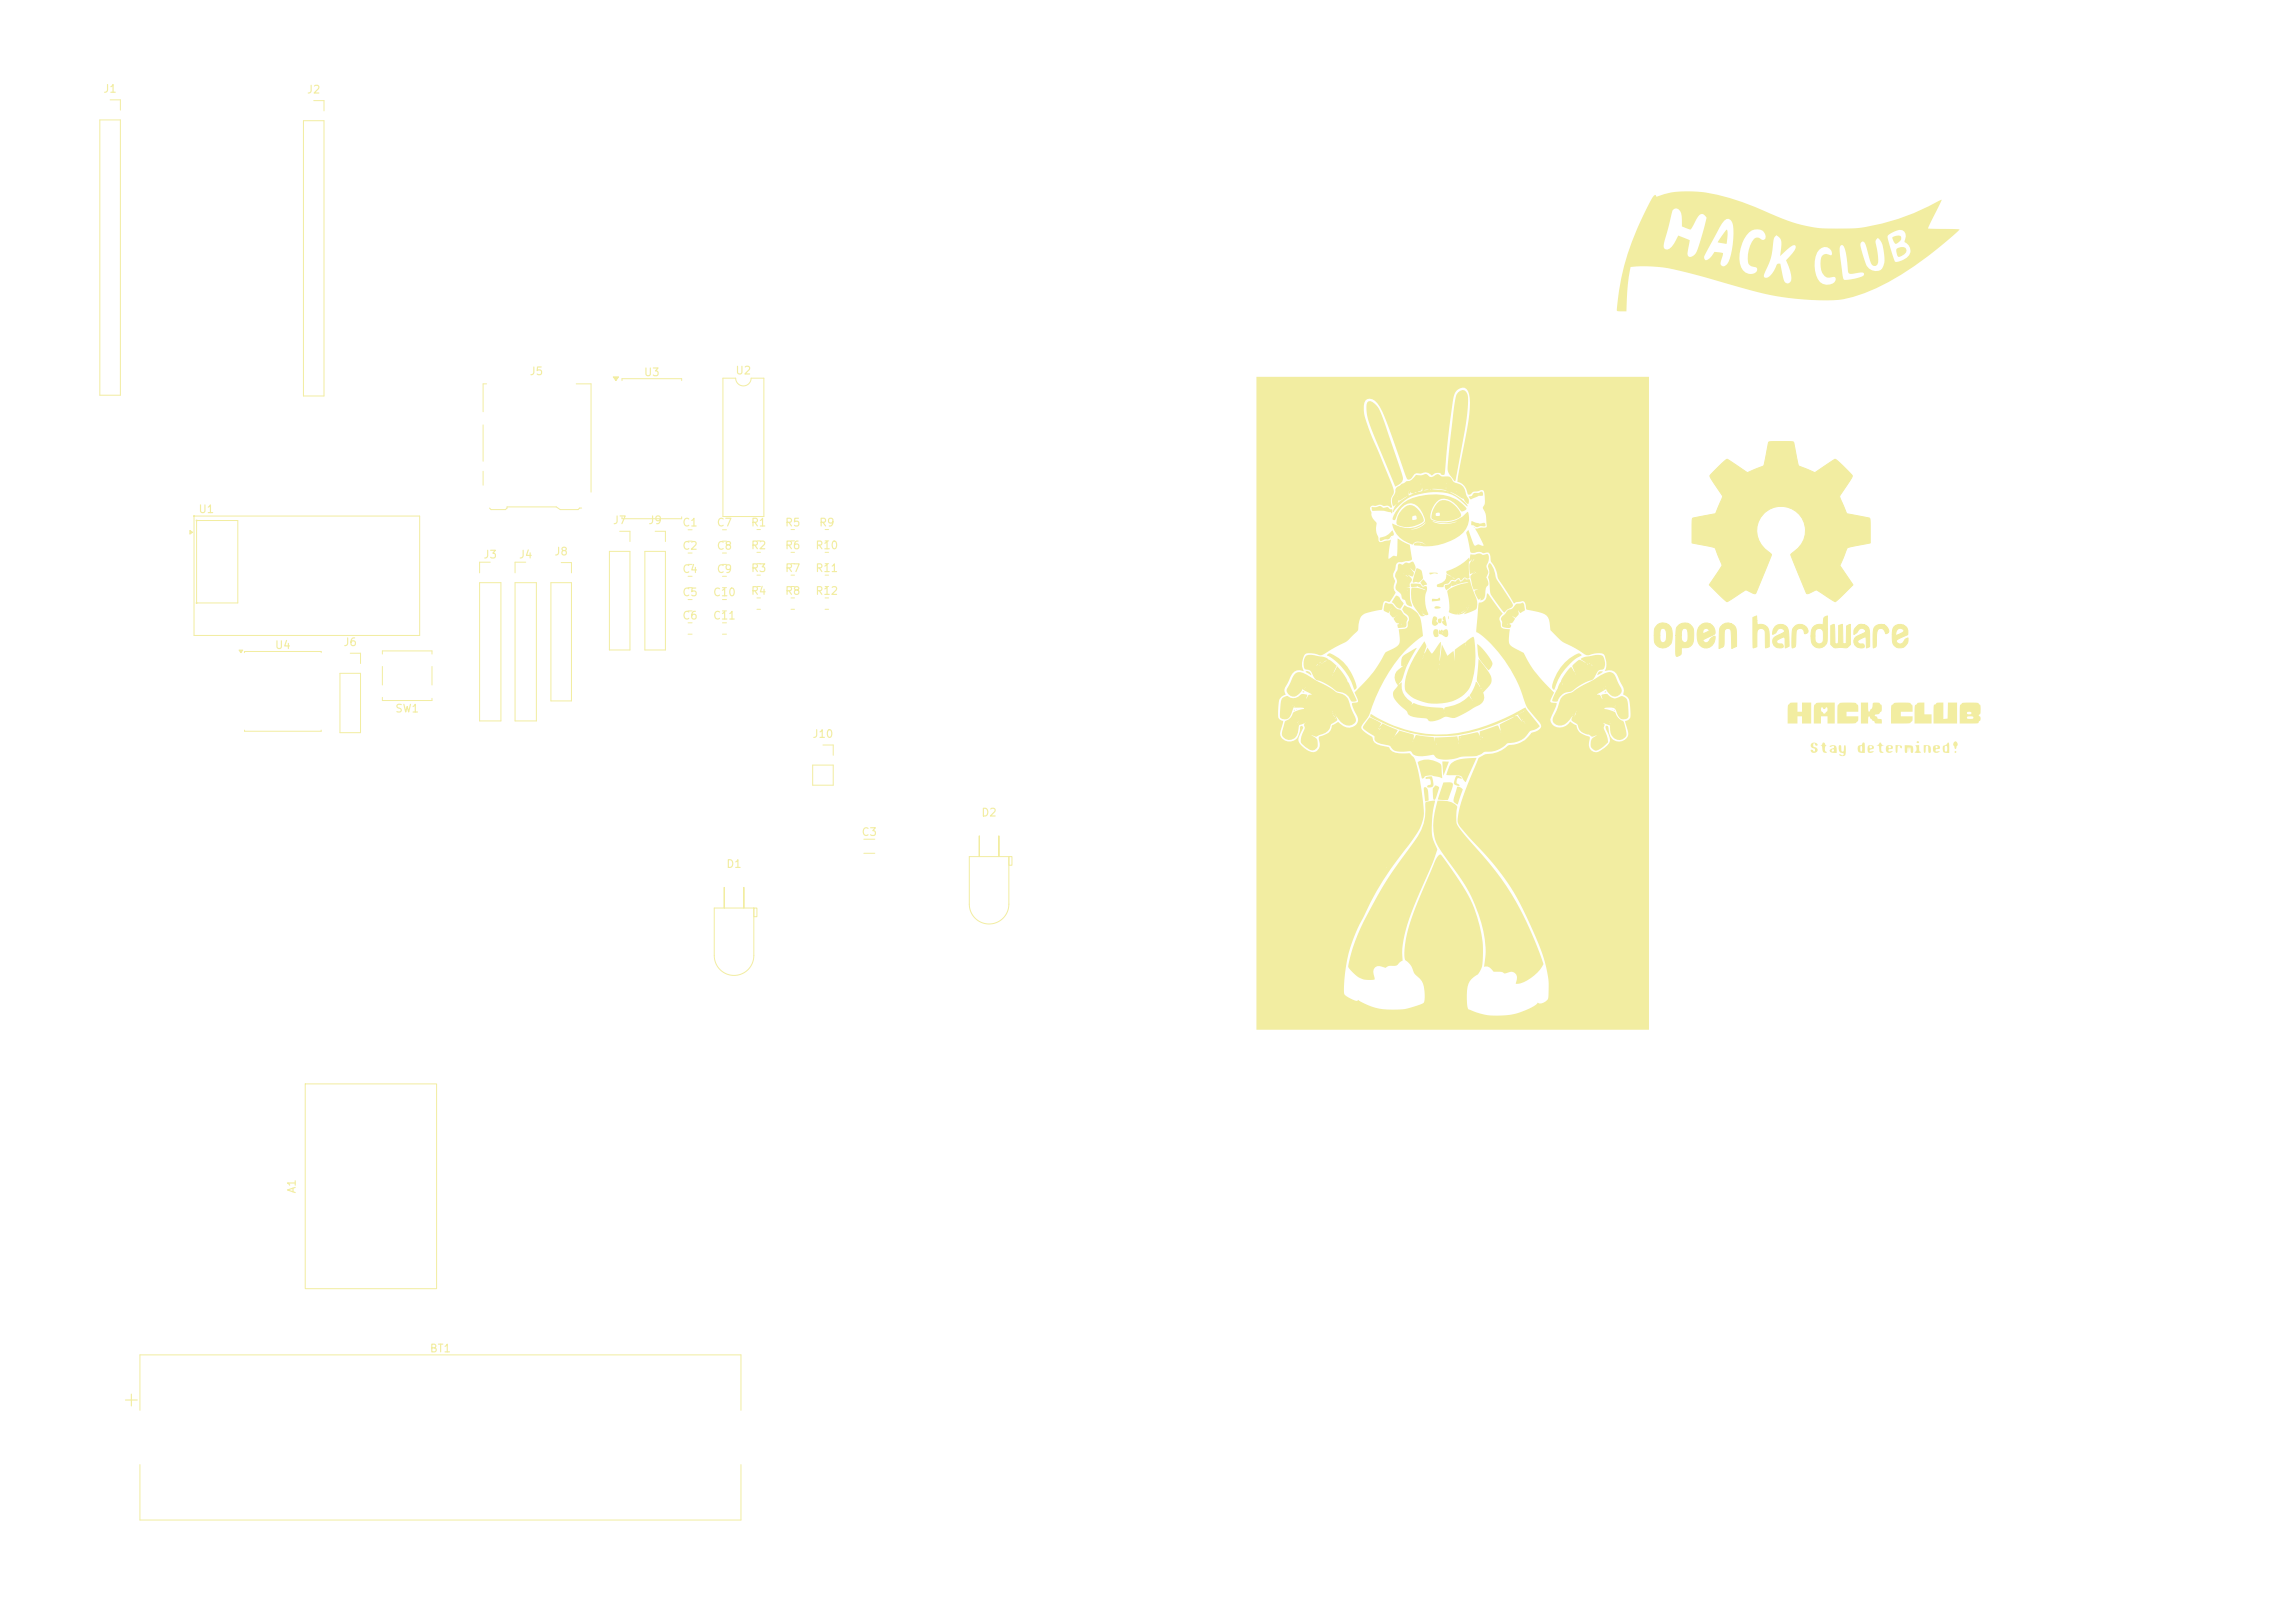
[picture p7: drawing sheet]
<svg xmlns="http://www.w3.org/2000/svg" width="297mm" height="210mm" viewBox="0 0 297 210" stroke-linecap="round" stroke-linejoin="round" font-family="sans-serif">
<defs><g id="words">
<text font-size="2" fill="#f2eda1" x="15.6" y="182.5">+</text>
<g font-size="1" fill="#f2eda1">
<text x="13.3" y="12.2">J1</text>
<text x="39.6" y="12.3">J2</text>
<text x="68.5" y="48.8">J5</text>
<text x="83.3" y="48.9">U3</text>
<text x="95.1" y="48.7">U2</text>
<text x="25.6" y="66.6">U1</text>
<text x="79.2" y="68.1">J7</text>
<text x="83.8" y="68.1">J9</text>
<text x="88.2" y="68.4">C1</text>
<text x="88.2" y="71.4">C2</text>
<text x="92.7" y="71.4">C8</text>
<text x="92.7" y="68.4">C7</text>
<text x="97.1" y="71.3">R2</text>
<text x="97.1" y="68.4">R1</text>
<text x="101.5" y="71.3">R6</text>
<text x="101.5" y="68.4">R5</text>
<text x="105.5" y="71.3">R10</text>
<text x="105.9" y="68.4">R9</text>
<text x="62.5" y="72.5">J3</text>
<text x="67.1" y="72.5">J4</text>
<text x="71.7" y="72.1">J8</text>
<text x="88.2" y="74.4">C4</text>
<text x="88.2" y="77.4">C5</text>
<text x="92.2" y="77.4">C10</text>
<text x="92.7" y="74.4">C9</text>
<text x="97.1" y="74.3">R3</text>
<text x="97.1" y="77.2">R4</text>
<text x="101.5" y="74.3">R7</text>
<text x="101.5" y="77.2">R8</text>
<text x="105.5" y="74.3">R11</text>
<text x="105.5" y="77.2">R12</text>
<text x="44.4" y="83.8">J6</text>
<text x="88.2" y="80.4">C6</text>
<text x="92.2" y="80.4">C11</text>
<text x="35.5" y="84.2">U4</text>
<text x="51.1" y="92.4">SW1</text>
<text x="105.1" y="95.7">J10</text>
<text x="126.9" y="105.9">D2</text>
<text x="93.9" y="112.5">D1</text>
<text x="111.4" y="108.4">C3</text>
<text x="38.5" y="154.5" transform="rotate(-90 38.5 154.5)">A1</text>
<text x="55.5" y="175.2">BT1</text>
</g>
</g></defs>
<path d="M0 0h297v210h-297z" fill="#fff" stroke="#fff" stroke-width=".13"/>
<path d="M39.3 15.6h2.6v35.6h-2.6zM40.6 13h1.3v1.4M24.6 68.6l.3 .3-.3 .2zM25.1 66.8h29.2v15.4h-29.2zM25.4 67.4h5.4v10.6h-5.4zM62.1 75.4h2.7v17.9h-2.7zM63.4 72.7h-1.3v1.4" fill="none" stroke="#f2eda1" stroke-width=".13"/>
<g fill="#f2eda1" stroke="#f2eda1" stroke-width=".13">
<circle cx="25.1" cy="66.8" r=".06"/>
<circle cx="25.4" cy="67.4" r=".06"/>
<circle cx="25.4" cy="78" r=".06"/>
</g>
<path d="M24.6 68.6l.3 .3-.3 .2z" fill="#f2eda1"/>
<g fill="none" stroke="#f2eda1" stroke-width=".13">
<path d="M79.4 48.8h.6l-.3 .4zM80.5 49.2v-.2h7.7v.2M66.7 75.4h2.7v17.9h-2.7zM68 72.7h-1.3v1.4M71.3 75.4h2.7v15.3h-2.7zM72.6 72.8h1.4v1.3M78.9 71.3h2.6v12.8h-2.6zM80.2 68.7h1.3v1.4M80.5 66.9v.2h7.7v-.2M89 74.6h.6M89 76h.6M89 68.6h.6"/>
<path d="M89 70h.6M98 71.5h.4M98 72.9h.4M98 74.4h.4M98 75.9h.4M102.4 71.5h.4M102.4 72.9h.4M106.8 71.5h.4M106.8 72.9h.4M106.8 74.4h.4M106.8 75.9h.4M125.4 110.8h5.2v6.2a2.56 2.56 0 0 1-2.6 2.6 2.56 2.56 0 0 1-2.6-2.6z"/>
<path d="M126.7 108.2v2.6zM129.3 108.2v2.6zM130.6 110.8h.4v1.2h-.4z"/>
</g>
<path d="M79.4 48.8h.6l-.3 .4z" fill="#f2eda1"/>
<path d="M89 77.6h.6M89 79.1h.6M242.6 81.1a1 1 0 0 1 1.2-.3 1 1 0 0 1 .6 1l-.4 .2a.62 .62 0 0 0-.3-.6 .62 .62 0 0 0-.7 .1l-.1 .6-.1 1a.48 .48 0 0 1-.4 .7v-.2a6.2 6.2 0 0 1 .2-2.5zM111.8 108.6h1.4M111.8 110.4h1.4" fill="none" stroke="#f2eda1" stroke-width=".13"/>
<path d="M242.6 81.1a1 1 0 0 1 1.2-.3 1 1 0 0 1 .6 1l-.4 .2a.62 .62 0 0 0-.3-.6 .62 .62 0 0 0-.7 .1l-.1 .6-.1 1a.48 .48 0 0 1-.4 .7v-.2a6.2 6.2 0 0 1 .2-2.5z" fill="#f2eda1"/>
<path d="M222.7 81.1a1.12 1.12 0 0 1 1.3-.4 1.12 1.12 0 0 1 .7 1.1v1.8l-.6 .3-.1-2a.48 .48 0 0 0-.4-.6 .48 .48 0 0 0-.5 .7v1.3a.62 .62 0 0 1-.6 .6v-2.3z" fill="none" stroke="#f2eda1" stroke-width=".13"/>
<path d="M222.7 81.1a1.12 1.12 0 0 1 1.3-.4 1.12 1.12 0 0 1 .7 1.1v1.8l-.6 .3-.1-2a.48 .48 0 0 0-.4-.6 .48 .48 0 0 0-.5 .7v1.3a.62 .62 0 0 1-.6 .6v-2.3z" fill="#f2eda1"/>
<path d="M232.3 81a1.03 1.03 0 0 1 1.1-.1 1.03 1.03 0 0 1 .6 .9l-.2 .1-.3 .1a.58 .58 0 0 0-.6-.7 .58 .58 0 0 0-.5 .8 2.72 2.72 0 0 1-.2 1.6l-.3 .1v-.6a4.3 4.3 0 0 1 .2-2z" fill="none" stroke="#f2eda1" stroke-width=".13"/>
<path d="M232.3 81a1.03 1.03 0 0 1 1.1-.1 1.03 1.03 0 0 1 .6 .9l-.2 .1-.3 .1a.58 .58 0 0 0-.6-.7 .58 .58 0 0 0-.5 .8 2.72 2.72 0 0 1-.2 1.6l-.3 .1v-.6a4.3 4.3 0 0 1 .2-2z" fill="#f2eda1"/>
<path d="M236.9 80.9l.5-.1 .1 2.5h.3l.1-.4v-2l.5-.1 .1 2.5h.4l.1-2.3 .4-.2 .1 2.6a1.13 1.13 0 0 1-1.3 .4 .99 .99 0 0 1-1.3-.4z" fill="none" stroke="#f2eda1" stroke-width=".13"/>
<path d="M236.9 80.9l.5-.1 .1 2.5h.3l.1-.4v-2l.5-.1 .1 2.5h.4l.1-2.3 .4-.2 .1 2.6a1.13 1.13 0 0 1-1.3 .4 .99 .99 0 0 1-1.3-.4z" fill="#f2eda1"/>
<path d="M226.9 79.9l.4-.2 .1 1.2a1.11 1.11 0 0 1 1.6 1.2v1.6l-.5 .1v-.5a3.3 3.3 0 0 0-.2-1.8 .55 .55 0 0 0-.7-.1 .55 .55 0 0 0-.2 .6v1.7l-.5 .1z" fill="none" stroke="#f2eda1" stroke-width=".13"/>
<path d="M226.9 79.9l.4-.2 .1 1.2a1.11 1.11 0 0 1 1.6 1.2v1.6l-.5 .1v-.5a3.3 3.3 0 0 0-.2-1.8 .55 .55 0 0 0-.7-.1 .55 .55 0 0 0-.2 .6v1.7l-.5 .1z" fill="#f2eda1"/>
<path d="M214.5 80.8a1.2 1.2 0 0 1 1.3 0 1.2 1.2 0 0 1 .6 1.2v.3a1.21 1.21 0 0 1-.8 1.5 1.21 1.21 0 0 1-1.5-.7v-.9h.7v.3a.43 .43 0 0 0 .3 .6 .43 .43 0 0 0 .5-.3l.1-.3a.97 .97 0 0 0-.4-1.2 .35 .35 0 0 0-.4 .3l-.1 .6h-.7v-.8z" fill="none" stroke="#f2eda1" stroke-width=".13"/>
<path d="M214.5 80.8a1.2 1.2 0 0 1 1.3 0 1.2 1.2 0 0 1 .6 1.2v.3a1.21 1.21 0 0 1-.8 1.5 1.21 1.21 0 0 1-1.5-.7v-.9h.7v.3a.43 .43 0 0 0 .3 .6 .43 .43 0 0 0 .5-.3l.1-.3a.97 .97 0 0 0-.4-1.2 .35 .35 0 0 0-.4 .3l-.1 .6h-.7v-.8z" fill="#f2eda1"/>
<path d="M245.1 81.1a1.05 1.05 0 0 1 1.3-.2 1.05 1.05 0 0 1 .5 1.2l-.8 .4a.89 .89 0 0 0-.7 .5 .53 .53 0 0 0 .5 .3 .53 .53 0 0 0 .5-.3l.1-.3 .4-.2a1.05 1.05 0 0 1-1 1.3 1.05 1.05 0 0 1-1-1.3v-.4h.4v.1a1.96 1.96 0 0 0 1.1-.6 .6 .6 0 0 0-.8-.3 .6 .6 0 0 0-.3 .8h-.4v-.6z" fill="none" stroke="#f2eda1" stroke-width=".13"/>
<path d="M245.1 81.1a1.05 1.05 0 0 1 1.3-.2 1.05 1.05 0 0 1 .5 1.2l-.8 .4a.89 .89 0 0 0-.7 .5 .53 .53 0 0 0 .5 .3 .53 .53 0 0 0 .5-.3l.1-.3 .4-.2a1.05 1.05 0 0 1-1 1.3 1.05 1.05 0 0 1-1-1.3v-.4h.4v.1a1.96 1.96 0 0 0 1.1-.6 .6 .6 0 0 0-.8-.3 .6 .6 0 0 0-.3 .8h-.4v-.6z" fill="#f2eda1"/>
<path d="M234.7 81a1.11 1.11 0 0 1 1.2-.1l.1-.5a.55 .55 0 0 1 .5-.7v1.7a3.8 3.8 0 0 1-.2 1.9 1.06 1.06 0 0 1-1.2 .5 1.06 1.06 0 0 1-.7-1.2v-.3h.5v.3a.57 .57 0 0 0 .5 .7 .57 .57 0 0 0 .6-.7v-.6a.57 .57 0 0 0-.6-.7 .57 .57 0 0 0-.5 .7v.3h-.5a1.45 1.45 0 0 1 .3-1.3z" fill="none" stroke="#f2eda1" stroke-width=".13"/>
<path d="M234.7 81a1.11 1.11 0 0 1 1.2-.1l.1-.5a.55 .55 0 0 1 .5-.7v1.7a3.8 3.8 0 0 1-.2 1.9 1.06 1.06 0 0 1-1.2 .5 1.06 1.06 0 0 1-.7-1.2v-.3h.5v.3a.57 .57 0 0 0 .5 .7 .57 .57 0 0 0 .6-.7v-.6a.57 .57 0 0 0-.6-.7 .57 .57 0 0 0-.5 .7v.3h-.5a1.45 1.45 0 0 1 .3-1.3z" fill="#f2eda1"/>
<path d="M220 81a1.11 1.11 0 0 1 1.4-.3 1.11 1.11 0 0 1 .5 1.4l-1.5 .7a.46 .46 0 0 0 .4 .4 .46 .46 0 0 0 .5-.4l.2-.3 .4-.2a1.15 1.15 0 0 1-.5 1.3 1.15 1.15 0 0 1-1.5-.2 2.47 2.47 0 0 1-.2-1.6h.7v.1a1.03 1.03 0 0 0 .8-.4 .45 .45 0 0 0-.5-.2 .45 .45 0 0 0-.3 .5h-.7l.1-.6z" fill="none" stroke="#f2eda1" stroke-width=".13"/>
<path d="M220 81a1.11 1.11 0 0 1 1.4-.3 1.11 1.11 0 0 1 .5 1.4l-1.5 .7a.46 .46 0 0 0 .4 .4 .46 .46 0 0 0 .5-.4l.2-.3 .4-.2a1.15 1.15 0 0 1-.5 1.3 1.15 1.15 0 0 1-1.5-.2 2.47 2.47 0 0 1-.2-1.6h.7v.1a1.03 1.03 0 0 0 .8-.4 .45 .45 0 0 0-.5-.2 .45 .45 0 0 0-.3 .5h-.7l.1-.6z" fill="#f2eda1"/>
<path d="M229.8 81a1.05 1.05 0 0 1 1.2-.1 1.05 1.05 0 0 1 .5 1.1v1.6l-.4 .2-.1-1.3-.1-.1-.3 .1a.86 .86 0 0 0-.7 .5 .48 .48 0 0 0 .7 .3l.2 .4a.82 .82 0 0 1-1.2-.2 .82 .82 0 0 1 .3-1.2l.8-.4 .3-.2a.53 .53 0 0 0-.6-.4 .53 .53 0 0 0-.5 .4l-.1 .2-.4 .2a1.19 1.19 0 0 1 .4-1.1z" fill="none" stroke="#f2eda1" stroke-width=".13"/>
<path d="M229.8 81a1.05 1.05 0 0 1 1.2-.1 1.05 1.05 0 0 1 .5 1.1v1.6l-.4 .2-.1-1.3-.1-.1-.3 .1a.86 .86 0 0 0-.7 .5 .48 .48 0 0 0 .7 .3l.2 .4a.82 .82 0 0 1-1.2-.2 .82 .82 0 0 1 .3-1.2l.8-.4 .3-.2a.53 .53 0 0 0-.6-.4 .53 .53 0 0 0-.5 .4l-.1 .2-.4 .2a1.19 1.19 0 0 1 .4-1.1z" fill="#f2eda1"/>
<path d="M217.3 80.8a1.23 1.23 0 0 1 1.4 0 1.23 1.23 0 0 1 .5 1.4 1.37 1.37 0 0 1-.5 1.4 1.73 1.73 0 0 1-1.1 .2v.5a.54 .54 0 0 1-.7 .6v-2.7h.7v.3a.49 .49 0 0 0 .2 .5 .49 .49 0 0 0 .5 0 2.26 2.26 0 0 0 0-1.6 .41 .41 0 0 0-.7 .3v.5h-.7a1.41 1.41 0 0 1 .4-1.4z" fill="none" stroke="#f2eda1" stroke-width=".13"/>
<path d="M217.3 80.8a1.23 1.23 0 0 1 1.4 0 1.23 1.23 0 0 1 .5 1.4 1.37 1.37 0 0 1-.5 1.4 1.73 1.73 0 0 1-1.1 .2v.5a.54 .54 0 0 1-.7 .6v-2.7h.7v.3a.49 .49 0 0 0 .2 .5 .49 .49 0 0 0 .5 0 2.26 2.26 0 0 0 0-1.6 .41 .41 0 0 0-.7 .3v.5h-.7a1.41 1.41 0 0 1 .4-1.4z" fill="#f2eda1"/>
<path d="M240.2 81.1a.99 .99 0 0 1 1.2-.2 .99 .99 0 0 1 .5 1l.1 1.8-.4 .1-.1-1.4-1.1 .5a.45 .45 0 0 0 .7 .4l.1 .1 .1 .3a.84 .84 0 0 1-1.3-.3 .84 .84 0 0 1 .6-1.2l.8-.4a.48 .48 0 0 0-.4-.5 .48 .48 0 0 0-.6 .4l-.1 .1-.4 .3a.98 .98 0 0 1 .3-1z" fill="none" stroke="#f2eda1" stroke-width=".13"/>
<path d="M240.2 81.1a.99 .99 0 0 1 1.2-.2 .99 .99 0 0 1 .5 1l.1 1.8-.4 .1-.1-1.4-1.1 .5a.45 .45 0 0 0 .7 .4l.1 .1 .1 .3a.84 .84 0 0 1-1.3-.3 .84 .84 0 0 1 .6-1.2l.8-.4a.48 .48 0 0 0-.4-.5 .48 .48 0 0 0-.6 .4l-.1 .1-.4 .3a.98 .98 0 0 1 .3-1z" fill="#f2eda1"/>
<path d="M222 60.7l1.1-1 .4-.3 2.6 1.8 2.1-.9a2.78 2.78 0 0 0 .4-1.5l.3-1.6a12.2 12.2 0 0 1 3.2 0l.3 1.6a2.96 2.96 0 0 0 .4 1.5l2.1 .9 2.6-1.8a7.4 7.4 0 0 1 2 1.8l.2 .3a6.7 6.7 0 0 1-1.2 2.1l-.4 .7 .9 2.2 3 .6v3.2l-1.3 .2a3.6 3.6 0 0 0-1.7 .5l-.9 2.2 1.7 2.5-2.3 2.2-2.4-1.6-1.3 .5-1.8-4.5a.61 .61 0 0 1-.2-.6 3.5 3.5 0 0 0 1.7-4.1 3.2 3.2 0 0 0-5-1.4 3.2 3.2 0 0 0 .4 5.2l.4 .4-2.1 4.9-.2 .1-1.1-.5-1.9 1.2a.6 .6 0 0 1-.6 .3l-2.2-2.1 1.6-2.4a2.91 2.91 0 0 0-.5-1.6l-.2-.6a.39 .39 0 0 0-.5-.3l-2.6-.5v-2.8l.1-.5 2.9-.6 .9-2.2-1.6-2.6z" fill="none" stroke="#f2eda1" stroke-width=".13"/>
<g fill="#f2eda1">
<path d="M222 60.7l1.1-1 .4-.3 2.6 1.8 2.1-.9a2.78 2.78 0 0 0 .4-1.5l.3-1.6a12.2 12.2 0 0 1 3.2 0l.3 1.6a2.96 2.96 0 0 0 .4 1.5l2.1 .9 2.6-1.8a7.4 7.4 0 0 1 2 1.8l.2 .3a6.7 6.7 0 0 1-1.2 2.1l-.4 .7 .9 2.2 3 .6v3.2l-1.3 .2a3.6 3.6 0 0 0-1.7 .5l-.9 2.2 1.7 2.5-2.3 2.2-2.4-1.6-1.3 .5-1.8-4.5a.61 .61 0 0 1-.2-.6 3.5 3.5 0 0 0 1.7-4.1 3.2 3.2 0 0 0-5-1.4 3.2 3.2 0 0 0 .4 5.2l.4 .4-2.1 4.9-.2 .1-1.1-.5-1.9 1.2a.6 .6 0 0 1-.6 .3l-2.2-2.1 1.6-2.4a2.91 2.91 0 0 0-.5-1.6l-.2-.6a.39 .39 0 0 0-.5-.3l-2.6-.5v-2.8l.1-.5 2.9-.6 .9-2.2-1.6-2.6z"/>
<path d="M248.1 95.9l.3 .1-.1 .1h-.2z"/>
<path d="M253 97.2h.2l-.1 .2h-.2z"/>
<path d="M252.9 96l.1-.1a.37 .37 0 0 1 .3 .3 .37 .37 0 0 1-.1 .4l-.1 .3a.89 .89 0 0 1-.2-.9z"/>
<path d="M247.9 91.2l.2-.2a1.12 1.12 0 0 1 .9-.1v1.5h1v1.2h-2.2v-2z"/>
<path d="M245.3 96.4l.7 .1 .1 .1-.1 .2-.2-.3h-.2v.7l-.2 .2-.1-.1z"/>
<path d="M247.9 96.4h.5v.7l.2 .2-.4 .1-.4-.1a.55 .55 0 0 0 .1-.9z"/>
<path d="M250.3 91.2l.5-.3h.7v2.1h.5l.1-2.1h1.2v2.7h-3.1v-2z"/>
<path d="M249 96.4h.6a.72 .72 0 0 1 .1 1l-.1-.1-.1-.7-.1-.1-.2 .1v.8h-.2z"/>
<path d="M235.9 96.1h.2l.1 .3 .2 .1a.49 .49 0 0 0 0 .8v.1a.44 .44 0 0 1-.6-.6v-.2l-.2-.2 .2-.1z"/>
<path d="M242.8 96.5l.4-.2 .1-.2 .2 .2 .3 .2h-.3a.51 .51 0 0 0 .2 .8l-.1 .1h-.3l-.1-.1v-.7l-.1-.1z"/>
<path d="M231.6 91l1-.1v1.2h.6v-1.2h1.2v2.7h-1.2v-.9h-.6v.9h-1.3l.1-2.3z"/>
<path d="M240.6 96.5l.4-.2 .1-.2 .2 .1v1.2l-.8-.1-.1-.4h.3l.2 .4 .1-.3a.44 .44 0 0 0-.1-.5l-.2 .4h-.3v-.3z"/>
<path d="M246.5 96.4l1 .1 .1 .4-.1 .5h-.2l-.1-.7-.2 .6-.1-.6-.1 .7h-.2z"/>
<path d="M236.8 96.6l.1-.1a.51 .51 0 0 1 .6 0 .51 .51 0 0 1 .2 .5v.4h-.4a.47 .47 0 0 1-.5-.3h.2l.2 .2 .2-.2-.2-.2-.2 .2h-.2l.2-.2 .3-.1 .1-.1-.1-.2-.4 .2z"/>
<path d="M244.1 96.5l.2-.1a.48 .48 0 0 1 .6 .2v.3h-.4l-.1 .2 .1 .1h.4a.51 .51 0 0 1-.7 .1 .51 .51 0 0 1-.1-.6h.3l.2 .1h.1v-.3l-.3 .1v.1h-.3z"/>
<path d="M250.2 96.5l.2-.1a.48 .48 0 0 1 .6 .2v.3h-.4l-.1 .2 .1 .1h.4a.51 .51 0 0 1-.7 .1 .51 .51 0 0 1-.1-.6h.3v.1h.1l.2-.1-.2-.2h-.1v.2h-.3z"/>
<path d="M241.7 96.5a.54 .54 0 0 1 .7 0l.1 .2a.44 .44 0 0 1-.5 .3l-.1 .2h.6a.47 .47 0 0 1-.6 .2 .47 .47 0 0 1-.2-.7h.2l.2 .1 .2-.1-.2-.2-.2 .2h-.2z"/>
<path d="M251.5 96.5l.4-.1 .2-.3h.1l.1 1.3-.8-.1-.1-.4h.3v.3l.1 .1a.51 .51 0 0 0 0-.8l-.1 .1v.3h-.3z"/>
<path d="M234.4 96.2a.52 .52 0 0 1 .8 .2l-.1 .1-.2-.1-.1-.2a.32 .32 0 0 0 0 .5 .4 .4 0 0 1 .4 .5 .5 .5 0 0 1-.9-.1l.1-.1a.33 .33 0 0 1 .4 .3l.1-.1v-.3a.44 .44 0 0 1-.5-.2 .44 .44 0 0 1 0-.5z"/>
<path d="M238 96.4h.2l.1 .7 .2 .2 .1-.2 .1-.7h.1v1.2a.52 .52 0 0 1-.8 0h.3l.1 .2 .2-.2v-.1l-.4-.1-.2-.2z"/>
<path d="M238.1 91l1.8-.1a.62 .62 0 0 1 .6 .7v.5h-1.5v.6h1.5v.6a.81 .81 0 0 1-.8 .3h-1.9v-2.3z"/>
<path d="M244.8 91.2l.4-.3a4.9 4.9 0 0 1 2.1 .1l.2 .4v.7h-1.5v.6h1.5v.6a.81 .81 0 0 1-.8 .3h-2v-2z"/>
<path d="M235 91l2.4-.1v2.7h-.9v-.9h-.8v.9h-1v-1.8h1v.2l.4 .3a.6 .6 0 0 0 .3-.8l-.3 .3-.3-.3-.1 .3h-1a.74 .74 0 0 1 .3-.8z"/>
<path d="M240.8 90.9h1v1.1l.1 .1 .1-.2a1.36 1.36 0 0 0 .4-1h.2a.62 .62 0 0 1 .7 .2l.1 .1a.77 .77 0 0 1-.1 1.1l-.1 .1-.6 .1 .3 .4a.39 .39 0 0 0 .5 .1l.1 .1v.5a1.01 1.01 0 0 1-.9-.1l-.1-.2-.2-.1-.4-.5-.1 .2v.7h-1z"/>
<path d="M253.9 91l1-.1 1.1 .1a1.07 1.07 0 0 1 .3 1.1l-.1 .3-.1 .2a.44 .44 0 0 1 .2 .3 .44 .44 0 0 1-.2 .5v.1l-.2 .1h-2.3v-.7h.9l.2 .1h.2h.3l.2-.1v-.1l-.3-.1h-.5l-.1 .2h-.9v-.6h.9l.2 .1 .4-.1v-.2h-.1h-.4l-.1 .2h-.9v-1z"/>
</g>
<g fill="none" stroke="#f2eda1" stroke-width=".13">
<path d="M62.5 55v4.7M63 49.7h-.5v3.6M74.6 49.7h1.9v14M62.5 61v1.8M63.4 65.7l.2 .2h1.8l.2-.2v-.1h6.4l.5 .3h2.3l.2-.2h.3M89 71.6h.6M89 73h.6M93.5 71.6h.5M93.5 73h.5M93.5 68.6h.5M93.5 70h.5M98 77.4h.4"/>
<path d="M98 78.8h.4M98 68.5h.4M98 70h.4M102.4 74.4h.4M102.4 75.9h.4M102.4 68.5h.4M102.4 70h.4M106.8 77.4h.4M106.8 78.8h.4M106.8 68.5h.4M106.8 70h.4M30.9 84.1h.5l-.2 .3z"/>
<path d="M31.6 84.5v-.2h10v.2M31.6 94.5v.1h10v-.1M89 80.6h.6M89 82.1h.6M93.5 80.6h.5M93.5 82.1h.5M92.4 117.5h5.2v6.2a2.56 2.56 0 0 1-2.6 2.5 2.56 2.56 0 0 1-2.6-2.5zM93.7 114.8v2.7zM96.3 114.8v2.7zM97.6 117.5h.4v1.1h-.4zM39.5 140.2h17v26.5h-17zM18.1 182.5v-7.2h77.8v7.2"/>
<path d="M18.1 189.5v7.2h77.8v-7.2"/>
</g>
<path d="M30.9 84.1h.5l-.2 .3z" fill="#f2eda1"/>
<g fill="none" stroke="#f2eda1" stroke-width=".13">
<path d="M12.9 15.5h2.7v35.6h-2.7zM14.3 12.9h1.3v1.4M93.6 48.9h1.6a1 1 0 0 0 1 1 1 1 0 0 0 1-1h1.7v17.9h-5.3zM83.5 71.3h2.6v12.8h-2.6zM84.8 68.7h1.3v1.4M93.5 77.6h.5M93.5 79.1h.5M93.5 74.6h.5M93.5 76h.5M102.4 77.4h.4M102.4 78.8h.4M44 87.1h2.7v7.7h-2.7z"/>
<path d="M45.3 84.5h1.4v1.4M49.5 84.6v-.4h6.4v.4M49.5 86.2v2.4M49.5 90.2v.4h6.4v-.2M55.9 86.2v2.4M105.2 99h2.6v2.6h-2.6zM106.5 96.4h1.3v1.3"/>
</g>
<g fill="#f2eda1">
<path d="M245.5 32.2l.1-.1a.71 .71 0 0 1 1.1 .3 1.1 1.1 0 0 1-1 .8l-.3-.7z"/>
<path d="M245 30.7l.4-.2a.46 .46 0 0 1 .6 .3 1.05 1.05 0 0 1-.7 .8l-.3-.4-.1-.4z"/>
<path d="M223.4 29.7h.1a2.91 2.91 0 0 1 0 1.7l-.1 .2-1.1-.2z"/>
<path d="M214 25.3l.3-.1 .1 .2a13.3 13.3 0 0 1 7.8-.2 50.2 50.2 0 0 1 8.5 3.1 17.6 17.6 0 0 0 8 1.3h1a27.8 27.8 0 0 0 11.5-3.7l.1-.1-.1 .3-1.7 3.5 4.1 .1a.75 .75 0 0 1-.5 .5l-.8 .7a45.9 45.9 0 0 1-9.5 6.4 14.4 14.4 0 0 1-8.3 1.5 41.3 41.3 0 0 1-11.3-2.2l-3.2-.9h8.3v.1l.2 .2a2.35 2.35 0 0 0 1.4-1.7l.1-.2h.4l.1 .3a5.3 5.3 0 0 0 .6 2.2 .45 .45 0 0 0 .7-.3 3.6 3.6 0 0 0-.3-1.9h3.3l.1 .6a2.09 2.09 0 0 0 1 1.7 1.11 1.11 0 0 0 1.7-.6l-.2-.3-.4 .1a.9 .9 0 0 1-1.2-.6 2.99 2.99 0 0 1 0-2.2 .83 .83 0 0 1 1.1-.1h.1l.1-.2-.1-.3-.2-.3h1.3l.2 2.3a3.9 3.9 0 0 0 .4 1.7 5.7 5.7 0 0 0 2.5-.6v-.1l-.1-.2-1.6 .1-.3-.1-.3-2.6-.3-.8-.1-.2-.3 .1-.1 .4h-1.3a1.03 1.03 0 0 0-1.6 .5l-.2 .5-.2 1.2h-3.3l-.4-.7a5.1 5.1 0 0 0 1.3-1.6l-.1-.3h-.3l-1.6 1.3 .1-1.6h10.3v.6l.5 1.7a1.4 1.4 0 0 0 2.3 1l.3-.8a5.9 5.9 0 0 0-.5-2.8l-.3-.4-.2 .1a.65 .65 0 0 0-.1 .8l.3 1.9a.85 .85 0 0 1-.3 .8 .67 .67 0 0 1-.8-.7 7.5 7.5 0 0 0-.8-2.4h-.3l-.1 .2h-10.3v-.4l-.3-.4h14.1l.9 3.2a2.14 2.14 0 0 0 2-1.2 1.4 1.4 0 0 0-.7-1.4v-.3a.81 .81 0 0 0 0-1 .81 .81 0 0 0-1-.2l-1 .5-.2 .2v.2h-14.1l-.3-.3-.3 .5a10.2 10.2 0 0 1-1.3 4.6v.2h-8.3l-1.1-.3a19.9 19.9 0 0 0-7.9-.9l-.3 2.3-.2 3.5h-1.2l-.1-.1v-.2a32.4 32.4 0 0 1 1.8-8.2h4.3v.2l.2 .3a1.01 1.01 0 0 0 1.1-.8l.6-1 1.3 .5 .2 .1-.3 1.7v.3l.2 .1h.2h1.7a.38 .38 0 0 0 .3 .5l.5-.3 .6-.8 1.1 .1-.3 1a.5 .5 0 0 0 .3 .8 1.14 1.14 0 0 0 .9-1h1.2l.1 .6a1.4 1.4 0 0 0 1.9 1.2 .47 .47 0 0 0 .3-.6l-.4-.2a.83 .83 0 0 1-.8-1 3.9 3.9 0 0 1 .8-2.6 .7 .7 0 0 1 1 .1h.3l.1-.1a1.01 1.01 0 0 0-.3-1 1.01 1.01 0 0 0-1.1-.2 2.36 2.36 0 0 0-1.5 1.7l-.2 .7-.2 1.4h-1.2a10.1 10.1 0 0 0 .3-4.7 .6 .6 0 0 0-.4-.4 .6 .6 0 0 0-.7 .1l-.6 1-2 3.7h-1.6l.4-.2 .2-.3 .7-1.9 .7-2.6-.4-.4a.43 .43 0 0 0-.6 0l-1.1 1.9-1.1-.4v-.8a1.54 1.54 0 0 0-.5-1.5 .62 .62 0 0 0-.9 .7l-1 4.1h-4.3l1.3-3.3 1.1-2.2z"/>
<path d="M167.7 91.8h.1z"/>
<path d="M180.1 69.5v.1z"/>
<path d="M201.3 89.2v.1z"/>
<path d="M208.6 91.8h.1z"/>
<path d="M167.5 91.8l.1 .1-.1 .1-.1-.1z"/>
<path d="M168.6 89.5h.2l-.2 .1z"/>
<path d="M190.7 68.2l.1 .1z"/>
<path d="M207.7 89.5l.1-.1 .1 .1-.3 .1z"/>
<path d="M208.8 91.9h.2z"/>
<path d="M187.4 79.7l.1 .4z"/>
<path d="M185.7 78.5h.4l.3 .1a.54 .54 0 0 1-.8 0z"/>
<path d="M186.1 80.1l.5-.1-.1 .6h-.3l-.1-.4z"/>
<path d="M169 86.9a.55 .55 0 0 1 .7 .5l-.7-.4z"/>
<path d="M206.9 86.9h.5l-.7 .4z"/>
<path d="M184.2 75l.5 .6-.5 .2-.4-.4z"/>
<path d="M185.6 81.5l.1-.1 .4 .1v.4a.32 .32 0 0 1-.1 .5 .32 .32 0 0 1-.5-.2v-.3z"/>
<path d="M185 74.1h.8l.3 .1h-.5l-.4 .1h-.2z"/>
<path d="M185.4 77.5h.3a.53 .53 0 0 0 .6-.2l.1 .4h-.3l-.8 .1z"/>
<path d="M185.6 79.8a.33 .33 0 0 1 .4 .1 .33 .33 0 0 1-.1 .4l.2 .4a.44 .44 0 0 1-.3 .3 .44 .44 0 0 1-.5-.3l.1-.6z"/>
<path d="M186.7 98.5l.8 .1-.7 1.8z"/>
<path d="M184.3 101.9a.45 .45 0 0 1 .5 .5l.1 1.2-.5 .1z"/>
<path d="M178.6 69.6l.1-.1a1.96 1.96 0 0 0 1.5-.9l.2 .5v.2h-.2a.45 .45 0 0 0-.4 .4l-.2 .1a.91 .91 0 0 0-.8 .2l-.2-.1z"/>
<path d="M186.8 79.8l.2-.1v.2l.2 .9-.1 .2-.2-.2-.3-.3 .3-.2-.2-.1v-.1z"/>
<path d="M188.6 101.8h.3l.4 .3-.7 2a.71 .71 0 0 1-.4-.9z"/>
<path d="M185.7 101.6l.5 .2v.3a3.1 3.1 0 0 1-.6 1.4l-.1-.2a2.34 2.34 0 0 1 0-1.4z"/>
<path d="M186.8 101.2a1.78 1.78 0 0 1 1.2 .1v.5l-.6 1.7-1.3-.1z"/>
<path d="M180.6 77.1h.1l.3 .1 .6 .9-.4 .7-.5-.2-.6-.7z"/>
<path d="M183.3 73.5a.9 .9 0 0 1 .8 .9 .68 .68 0 0 1-.7 .9h-.2l-.3 .1-.1-.2z"/>
<path d="M191.2 83.3a6.3 6.3 0 0 1 1.9 2.6l-.4 .8-.4-.4a2.94 2.94 0 0 1-1.1-2z"/>
<path d="M188.5 100.4l.5 .1 .2 .2h-.5a.44 .44 0 0 0-.2 .4 .44 .44 0 0 0 .3 .4l.1 .1a.55 .55 0 0 1-.7-.3z"/>
<path d="M190.4 67.4l.5 .2a1.74 1.74 0 0 0 1.2 .1 .31 .31 0 0 1 .1 .4h-.8a.57 .57 0 0 1-.7-.1l-.3-.1z"/>
<path d="M184.5 100.6l.7-.1a1.8 1.8 0 0 1 .3 1.2l-.4 .2-.4-.1v-.2l.4-.1a.47 .47 0 0 0 0-.5 .47 .47 0 0 0-.5-.2h-.1z"/>
<path d="M202.5 85.7a4.1 4.1 0 0 1 1.9-1.2l.2 .2v.1a4.2 4.2 0 0 0-1.5 1.1 9.4 9.4 0 0 0-2 3.4l-.1-.1a1.06 1.06 0 0 1 .1-1.3l.4-.8z"/>
<path d="M171.7 84.7l.3-.2a5.4 5.4 0 0 1 3.4 3.8l.2 .6-.3 .4a7.3 7.3 0 0 0-3.6-4.5z"/>
<path d="M186.3 81.5l.1 .2 .1-.2h.1l.1 .1 .5-.2 .1 .1 .1 .2a.66 .66 0 0 1-.2 .7h-.1l-.5-.3-.4-.1v-.1h.4l.1 .1-.1-.2v.1h-.4z"/>
<path d="M177.5 65.6a1.21 1.21 0 0 0 1-.1h.2a.71 .71 0 0 0 .9 .1l.3 .3h.3l-.1 .5-.1-.1h-.2a5.6 5.6 0 0 0-2.2-.2z"/>
<path d="M183.5 98.6a2.56 2.56 0 0 1 3 .4l.1 1.7-.7-.2a1.68 1.68 0 0 0-1.6 .1l-.3 .1z"/>
<path d="M187.7 98.9a4.2 4.2 0 0 1 3-.8h.4l-1.4 3.1-.2-.2a1.14 1.14 0 0 0-1.5-.7h-.8z"/>
<path d="M190.1 64.2h.3l.2-.2 .7 .1v-.1h-.7l.2-.2h.6l.3-.2a.29 .29 0 0 1 .2 .3 .29 .29 0 0 1-.1 .3h-.5l-.9 .4-.3-.2h.4h-.4z"/>
<path d="M185.9 65.1a1.5 1.5 0 0 1 2.3 .2l.3 .3a1.8 1.8 0 0 1 .6 1.1 3.3 3.3 0 0 1-2.9 .7l-.5-.1a.47 .47 0 0 1-.4-.7h.5a.29 .29 0 0 0 .3 .2 .29 .29 0 0 0 .2-.2v-.3h-.2l-.2 .1-.1 .2h-.5a3.1 3.1 0 0 1 .6-1.5z"/>
<path d="M181.5 65.9a1.27 1.27 0 0 1 2.2 .2l.4 .8a.52 .52 0 0 1 .1 .6 3.3 3.3 0 0 1-3.4 .4l-.1-.3 .1-.5h2v.1a.35 .35 0 0 0 .4 0 .35 .35 0 0 0 .1-.4l-.1-.1-.4 .1v.3h-2a2.33 2.33 0 0 1 .7-1.2z"/>
<path d="M192.7 72.9h.1a2.95 2.95 0 0 1 .8 1.8l2 3.2a.46 .46 0 0 1 .2 .5 .46 .46 0 0 1-.4 .3l-.7 .6-1.1-1.4a2.7 2.7 0 0 1-.8-2.4l-.1-.6a.69 .69 0 0 1 0-.7v-.4a.79 .79 0 0 1 0-.9z"/>
<path d="M177 52l.1-.1a1.68 1.68 0 0 1 1.3 .9l.7 1.7 2.3 6.8a1.02 1.02 0 0 1-.6 1.5l-.2 .2-2.4-5.8a12 12 0 0 1-1.4-4.2 1.22 1.22 0 0 1 .2-1z"/>
<path d="M188.7 50.8a.68 .68 0 0 1 .7-.3 .68 .68 0 0 1 .5 .6 26.8 26.8 0 0 1-.7 6.6l-.9 4.6a2.31 2.31 0 0 1-.9-2.6l.8-7.5 .3-1.1z"/>
<path d="M195 79.1l.4-.2a1.4 1.4 0 0 0 .8-.8l.8-.1a1.12 1.12 0 0 1 .3 1l-.6 .3-.2-.3v.2a.4 .4 0 0 1-.1 .5l-.3 .3-.5-.3 .5 .4a.89 .89 0 0 1-.7 .6l.1 .1v.3a.82 .82 0 0 1-1.1 0v-.3l.8-.1-.8 .1-.1-.5a.47 .47 0 0 1 .3-.7z"/>
<path d="M179.3 78l.4 .1a.46 .46 0 0 1 .6 .2l.4 .4 .3 .1a.88 .88 0 0 1 .7 .7l.1 .1a.54 .54 0 0 1 .2 .9 .49 .49 0 0 1-.3 .7l-.7 .1a.26 .26 0 0 1-.2-.3 .26 .26 0 0 1 .2-.2h.4h-.4l.1-.1a.69 .69 0 0 1-.7-.7l.2-.3-.3 .2-.3-.3h.8h-.8a.47 .47 0 0 1-.1-.6l-.2 .3a.82 .82 0 0 1-.6-.4h.9h-.9v-.2h1h-1z"/>
<path d="M182.6 75.5h.1a1.48 1.48 0 0 1 1.2 .2l.2 .2 .5-.1a1.1 1.1 0 0 1-.1 1.1 4.6 4.6 0 0 0 .3 2.6l-.1 .1-.6-.1 .3 .1a.52 .52 0 0 1-.8-.3h.5l.1 .1-.1-.1h-.5l-.2-.2h.6h-.6a3.3 3.3 0 0 1-.7-3 4.1 4.1 0 0 1 1.8 .2l-1.1-.5-.1 .1-.6 .1z"/>
<path d="M186 103.6a3.3 3.3 0 0 1 2.4 .5 .48 .48 0 0 1 .1 .7 2.86 2.86 0 0 0 .5 2.6l.4 .4a51.7 51.7 0 0 1 6.8 8.9 48.7 48.7 0 0 1 3.5 8 5 5 0 0 1-3.4 2.6h-.1v-.1a.92 .92 0 0 0-.6-1.5l-.8 .3-.5-.2-1-.1a.99 .99 0 0 0-1.2-.6 11.7 11.7 0 0 0-.8-6.8 22.4 22.4 0 0 0-4.1-7.2 6.2 6.2 0 0 1-1.7-4.3 12.9 12.9 0 0 1 .5-3.2z"/>
<path d="M181 73l.1-.1a.45 .45 0 0 0 .8-.1h.2a.81 .81 0 0 0 .7-.1 .96 .96 0 0 1 .2 1.3l-.5-.6 .2 .3a.49 .49 0 0 1 .3 .4 .49 .49 0 0 1-.3 .5l-.5-.3 .5 .5a.6 .6 0 0 1-.3 .7v.5l-.4 .1h.5a6 6 0 0 0 .2 2.4 .89 .89 0 0 1-.9-.9 .52 .52 0 0 1-.5-.6l-.5-.6h1.3h-1.3a1.1 1.1 0 0 1 0-1.2l-.3-.6 .1-.2h1.3l.3 .2-.3-.2h-1.3v-.1h1.1h-1.1l.2-.5z"/>
<path d="M184.5 103.8l.8-.2h.4v.1a11.5 11.5 0 0 0-.2 5l.5 1.2-.6 1.7-1 2.4a32.2 32.2 0 0 0-2.9 8.2v1v1.1l-.5 .4a.78 .78 0 0 1-1 .3h-.3l-.4 .2a1.18 1.18 0 0 0-1.4 0 2.27 2.27 0 0 0 0 1.5 2.89 2.89 0 0 1-3.2-1.2 .64 .64 0 0 1-.2-.9l.1-.3a26.4 26.4 0 0 1 3.3-7.8 76.7 76.7 0 0 1 5.6-8.3 7.7 7.7 0 0 0 1-4.3z"/>
<path d="M169 84.8a4.9 4.9 0 0 1 2.2 .2l.6 .2 1.2 1-.4 .9 .4-.9a15.6 15.6 0 0 1 2.5 4.3l.1 .1a.51 .51 0 0 1-.9-.1 1.73 1.73 0 0 0-1.6-1 7.8 7.8 0 0 0-2.8-1.5l-.4-.6h2.6h-2.6l-.1-.2h2.7h-2.7a.76 .76 0 0 0-.8-.6l-.2-.1-.1-.3 2-.1h-.3l.2-.2-.3 .3h-1.6v-.3h2.3l.7-.5-.7 .5h-2.3v-.1h2.1l.2-.2-.2 .2h-2.1l.1-.5z"/>
<path d="M203.1 86.5l.2-.2 .5 .7-.3-.8 .3-.4h1.5l.2 .2h.4l.2 .2-.2-.2h-.4l-.2-.2h-1.5h1.8l.1 .1-.1-.1h-1.8l.6-.4 .8 .4-.6-.5a1.7 1.7 0 0 1 1.3-.4l.5-.1a.94 .94 0 0 1 1.2 .3l.1 .6-.1 .6a.47 .47 0 0 1-.5 .4l-.4 .2-.2 .4a1.05 1.05 0 0 1-1 .8l-1.4 .8a2.19 2.19 0 0 1-1.6 .8 2.32 2.32 0 0 0-1 1.1l-.6-.1a1.47 1.47 0 0 1 .4-1.1l.5-1.1h.4v.1v-.2v.1h-.4l.7-1.3h1.4h-1.4l.1-.1h1.3h-1.3z"/>
<path d="M184.3 83a1.07 1.07 0 0 1 .1 1.3l-.1 .3 .4-.8 .6 .8 1.1-1.5-.1 2.4 .3-2.1 .7 1.5 .8-.7 .2 1.4v-1.1a.54 .54 0 0 1 .3-.7 1.31 1.31 0 0 1 1.1-.4v.1v-.2v.1h-.5l.5-.3a1.65 1.65 0 0 1 1-.7v.1a12.2 12.2 0 0 1-.5 6.5 4.7 4.7 0 0 1-4.3 2.1 4.9 4.9 0 0 1-4-1.7l-.1-.6a5.7 5.7 0 0 1 .5-2.2h3.9v-.1l-3.9 .1 .2-.6h3.7h.1l-.1-.1v.1h-3.7l.4-.8h1.2h-1.2l.1-.2h1.2h-1.2l.1-.1h1.1v-.1l-1.1 .1z"/>
<path d="M187 75.7l.9-.1h-.5l.2-.1h.9h-.9a.43 .43 0 0 1 .7-.2l.4-.3a.23 .23 0 0 1 .2 .2h.3l.4-.4 .1 .2h.5l.6 1.7a2.32 2.32 0 0 1 .2 2.1l-1.5 .7 .4-.5a1.71 1.71 0 0 1-1.9 .4h.7h-.9h1.2l-1.3-.1h1.4l.5-.4-.5 .4h-1.4l-.2-.1 .1-.3h2.3h-2.3v-.2h2.4h-2.4v-.1h2.5h-2.5v-.2h2.5h-2.5l-.3-1.9a4.9 4.9 0 0 1 2.7-1.1 5.2 5.2 0 0 0-2.1 .4h-.1l-.2 .3-.4 .3-.2-.4z"/>
<path d="M181.5 65.2a7.2 7.2 0 0 1 6.1-1 4.6 4.6 0 0 1 2.2 1.6l-.1 .1-.5 .3a3.8 3.8 0 0 0-2.3-1.7 1.98 1.98 0 0 0-1.7 1.6 .96 .96 0 0 0 .1 1.2 4.1 4.1 0 0 0 4.6-1.1 2.57 2.57 0 0 1-1 3.1 8 8 0 0 1-5.8 1.3l-.1-.2 .8 .1v-.1h-.8a1.11 1.11 0 0 1 1.6 .2 1.12 1.12 0 0 0-1.8-.1 3.6 3.6 0 0 1-2.4-2h2.2a2.59 2.59 0 0 0 1.9-.9 3.6 3.6 0 0 1-1.9 .9h-2.2l-.2-.8a3.5 3.5 0 0 0 4.2-.2h1a4 4 0 0 0 3.1 0 5.6 5.6 0 0 1-3.1 0h-1a2.47 2.47 0 0 0-1.7-2.4 2.28 2.28 0 0 0-2.1 2l-.1 .2-.3-.1 .4-.9z"/>
<path d="M187.2 73.9a6.7 6.7 0 0 0 2.9-1.8l.1 .4 .1-.8a1.25 1.25 0 0 0 1-.1h.2a1.01 1.01 0 0 0 1 .1 1.23 1.23 0 0 1-.1 1.4l.1 .6a.89 .89 0 0 1-.2 1l.2 .3a.59 .59 0 0 1-.1 .9l-.2 .6a.9 .9 0 0 1-.5 1.2l-.2-.1 .1-.2-.2 .2a1.92 1.92 0 0 1-.6-1.2l.5-.2-.6 .1-.4-1.6a.45 .45 0 0 1 .5-.5h.4h-.4l-.1 .1h-.2l.1-.1h.3l.1-.2-.1 .2-.3-.1-.4 .2v-.2h.5l.1-.1-.1 .1h-.5a2.1 2.1 0 0 1 .1-1.4 .56 .56 0 0 0 .5-.4l-.3 .4h-.2l.2-.3a.86 .86 0 0 0-.4 1l.1 1.3a.25 .25 0 0 1-.2 .2 .25 .25 0 0 1-.2-.1l-.3-.1-.4 .4-.2-.3h-.1l-.3 .1a.43 .43 0 0 1-.6 .1l-.3 .3a.6 .6 0 0 1-.6 .3l-.2 .3a.66 .66 0 0 1-.9-.1l.1-.2h.2a1.09 1.09 0 0 0 1-1.3l.7 .3 .4 .3-1-.6-.1-.1z"/>
<path d="M181.6 84.8l1.7-1a17.5 17.5 0 0 0-2 4.3l-.3 .5 .4-.3a2.55 2.55 0 0 0 1.3 2.6v.3l.2-.2a17.8 17.8 0 0 0 3.9 .7l.1 .2 .1-.3 .3-.1a4.9 4.9 0 0 0 2.1-.9h1.2h-1.2l.7-.6 .4 .5-.3-.5 .4-.6h1.3h-1.3l.1-.4h.9l.1 .1-.1-.1h-.9l.3-.8 .2 .1 .4 .6a1.75 1.75 0 0 1-.4-1.4l.1-2.3 1.3 1.6a1.45 1.45 0 0 1-.1 2.3l-.6 .5a1.27 1.27 0 0 1-.9 1.8l-.9 .6a5.7 5.7 0 0 1-2.1 .9l-.4-.1a1.15 1.15 0 0 0-1.2 .3l-.7 .2a.75 .75 0 0 1-1.1-.3l-.6-.1a3 3 0 0 1-1.7-.4l-.2-.4h4.9h-4.9l-.3-.3h3.1v.1l.1-.1-.1-.1v.1h-3.1a3.8 3.8 0 0 1-1.5-1.8v-.6l.6-.6a2.34 2.34 0 0 1-.4-1.6l.2-.3 .9-.7h-.3v-.1h.5h-.5v-.2h.7h-.7l.1-.6z"/>
<path d="M180.7 63.1l.7-.5 2.5 .1v-.1h3.3h-5.8l.6-.3a1.36 1.36 0 0 0 1.3-.8h.8a.59 .59 0 0 1 .9 .2 .95 .95 0 0 0 .8-.3 .59 .59 0 0 1 .8 .2l.4 .1a.81 .81 0 0 1 1 .6l.3 .2a1.53 1.53 0 0 1 1.5 1.6l.3 .5-.1 .6-.3-.3-.3-.4-1.8-.9 .1 .1a5.1 5.1 0 0 1 2.2 1.8h-.1a5 5 0 0 0-4.9-1.8 5.8 5.8 0 0 0-4.6 2.6v-.3l.5-.8-.5 .3-.1-.4h.7l1.2-.9-.9 .5h-.2l-.2 .4h-.6v-.6l.1-.3h.6h-.6l.3-.5h1.7v.4l.7-.3h-.4h.5l.2-.1-.7 .1-.1-.2h6h-4.8h.3h3.4h-3.4l.1-.2 .8-.1-.8 .1v-.1h1.2l1.9 .2a4.4 4.4 0 0 0-2-.2h-1.1l-.1-.2h3.1v.1l.1-.1h-.1h-3.1l-.1 .3-.1 .1-.3 .1h-1l-.1 .3-.1-.2h-1.7v-.1h1.7h-1.7v-.1h1.9h-1.9z"/>
<path d="M202.2 90.1l.4-.3 1-.3 .4-.3h3.6v-.1l-3.6 .1 .2-.2h3.3h-3.3l.4-.2h3.2h-3.2l2-1.1a3.1 3.1 0 0 1 1.9-.7h.1a1.87 1.87 0 0 1 .8 1.3l.3 .5a.85 .85 0 0 1-.2 1.2 .85 .85 0 0 1-1.2-.2l-.5-.6-1.1 .7a.69 .69 0 0 1 .7 .6l-.2-.6a.79 .79 0 0 1 1.1 .2 1.23 1.23 0 0 0 1.6 0 .92 .92 0 0 1 .8 .9l.1 1.3a.66 .66 0 0 1-.4 .8 .66 .66 0 0 1-.8-.3l-.4-.6a.83 .83 0 0 0-1.1-.6l-.5 .1 .2 .1a2.46 2.46 0 0 1 1.3 .5 1.71 1.71 0 0 0 1 1.1l.2 .5a1.46 1.46 0 0 1 0 1.5 1.2 1.2 0 0 1-1.4 .1 1.2 1.2 0 0 1-.5-1.3l-.1-.3-.5-.2h.6v-.1l-.6 .1-.2-.1h.7l-.8-.1a.4 .4 0 0 1 0 .7l.4 .9 .2 .9-1 .9a.8 .8 0 0 1-1 0 .8 .8 0 0 1-.2-1 1.13 1.13 0 0 1 .7-.7h-.2a.66 .66 0 0 1-.8-.2 1.43 1.43 0 0 1-1.4-1.2l-.7-.5h4.9h-4.9a.32 .32 0 0 1-.1-.4 .32 .32 0 0 1 .3-.1h-.2v-.2a2.94 2.94 0 0 1-1.4 1.3 .83 .83 0 0 1-1-.3 .83 .83 0 0 1 0-1h2.7l.1-.1v-.3l-.1 .4h-2.7l.1-.1h2.4h-2.4l.2-.5 2.6 .1v-.1h-2.6l.2-.5h7.4v-.1l-7.4 .1v-.1h7.3h-7.3l.1-.2h7.4h-7.4l.3-.8z"/>
<path d="M167.5 87.3a.88 .88 0 0 1 1.1-.2l3.5 1.9 .9 .6a1.75 1.75 0 0 1 1.7 1.6l.5 1.2a.95 .95 0 0 1 .1 1.2 1.21 1.21 0 0 1-1.8-.2l-.6-.7v.1a.31 .31 0 0 1 0 .5l-.4 .3a.76 .76 0 0 0-.4 .7 3.4 3.4 0 0 1-1.6 .9l-.2 .1-.6-.1a1.04 1.04 0 0 1 .8 .8 1.04 1.04 0 0 1-.4 1.1 1.21 1.21 0 0 1-1.1-.4 .97 .97 0 0 1-.7-.8l.1-.6 .4-1v-.5v-.2l-.6 .2-.1 .2a1.41 1.41 0 0 1-1.4 1.7 .91 .91 0 0 1-.7-1.4l.2-.6h1.8v-.1l-1.8 .1v-.2h2.8h-1v-.1l-1.8 .1 .1-.1h1.8h-1.8l.7-.5h5.8l.1 .1-.1-.1h-5.8l.2-.4h5.4l.1 .3-.1-.3 .3 .1v-.1h-5.7l.1-.2h5.2v.1v-.1h-5.2l.2-.2 4.9 .1v-.1h-4.9l1.3-.4a.77 .77 0 0 0-.8-.1l-.6-.1-.2 .6a1.23 1.23 0 0 1-.7 1h-.2a.55 .55 0 0 1-.6-.2 .55 .55 0 0 1-.1-.6l.1-.9 1.8 .1 .1-.1h-1.9v-.1h1.7h-1.7a.98 .98 0 0 1 .9-1.2 1.25 1.25 0 0 0 1.8-.3l.8 .1-.2 .5 .4-.5h.3l-.1-.1a1.99 1.99 0 0 1-1-.7 1.52 1.52 0 0 1-1.4 1 .76 .76 0 0 1-.6-1h2.3h-2.3v-.1h2.3h-2.3z"/>
<path d="M177.4 92.4a16.8 16.8 0 0 0 16.1 1l1.7-.7h.9l.2-.1 .7 .8-.1-.1h.2l.2 .2-.2-.2h-.2l-.1-.2 .3 .1-.3-.1-.4-.6-.4 .2h-.8l.6-.3h.8h-.8l.1-.1 .8 .1v-.1h-.8h.9l.1-.1-.1 .1h-.8l.3-.2 .7 .1v-.1h-.7h.8l.1-.1-.1 .1h-.7l.3-.2 .7 .1v-.1h-.7l.7-.3 1.9 2.4-.4 .3-.9 .3a3.1 3.1 0 0 1-2.9 1.6 3.6 3.6 0 0 1-3 1.1l-.4 .3a3.1 3.1 0 0 1-2 .3h-.6l-.6 .2a4.2 4.2 0 0 1-2.6 0l-.5-.4a6.3 6.3 0 0 1-2.2 .1l-.3-.1-.2-.4-.2-.1a3.1 3.1 0 0 1-2.3-.3 .92 .92 0 0 0-1-.5l-.4-.1h7.1v.1v-.1v-.1v.1h-7.1l-.4-.2h10.4v.1v-.1h-10.4l-.4-.2 4.8 .1 .1-.1h-4.9l-.1-.3h2.4h-2.4v-.3h2.6h-2.6l-1.1-.7-.2-.2 1.9 .1 .2-.3-.2 .2h-1.9l-.1-.1h1.9v-.1v.1h-2v-.4l.8-1.1 1.5 .8-.2 .5 .4-.5 2 .9-.4 .7 .6-.7 1.8 .5 .1 .2-.1 .5 .3-.6 2.3 .3 .1 .6 .1-.6 2.9-.1 .1 .6v-.2h2.9v-.1l-2.9 .1 .1-.3h.2v.1v-.1h-.2h2.7l.1-.1h.2v.2v-.2h-.2h-2.8v-.1l2.3-.4h.2l.2 .4v-.5l2.7 .1 .1-.1h-2.8l2.3-.8 .4 .6-.1-.8 .3-.1h3h-3l1.5-.8a45 45 0 0 1-5.8 2 16.9 16.9 0 0 1-12.2-1.7l-.6-.4z"/>
<path d="M162.6 48.8h50.8v84.4h-50.8v-21h16.9h-16.9v-19.9h2.8v.3a.86 .86 0 0 0 .7 .7l-.3 .9a1.21 1.21 0 0 0 .6 1.7 1.21 1.21 0 0 0 1.6-.7l.2-.5v-.6l.3-.2 .2 .3-.4 .6a1.24 1.24 0 0 0 .5 2 1.28 1.28 0 0 0 1.6 .3 1.06 1.06 0 0 0 .3-1.2v-.5l.1-.1a1.72 1.72 0 0 0 1.5-1.3 .51 .51 0 0 1 .5-.4l.4-.2 .2 .3a1.27 1.27 0 0 0 1.4 .4 1.27 1.27 0 0 0 .9-1.1 5.7 5.7 0 0 1-.7-2l.7-.2v-.2l-.4-1 1.1-1.2a15.1 15.1 0 0 0 2.9-4l.3-.2a2.37 2.37 0 0 0 1.5-1.1l-.1-1.7 1-.1 .2-.2v-.5a.81 .81 0 0 0-.5-1.3 .58 .58 0 0 1 0-.9l.1-.1 .1 .1a2.66 2.66 0 0 1 2 2.2l.3 1.7-.3 .2a16.2 16.2 0 0 0-5.3 6.6l-1 2.3a5.2 5.2 0 0 1-1.3 2.4 .47 .47 0 0 0 .1 .8l.9 .6a.55 .55 0 0 1 .4 .6 2.83 2.83 0 0 0 1.9 .9h.2a1.9 1.9 0 0 0 2.1 .8h.6a2.29 2.29 0 0 1 .9 1.7l.6 3.3a8.8 8.8 0 0 1 .1 3.6 12.6 12.6 0 0 1-2.4 4l-1 1.3a49.6 49.6 0 0 0-5.2 9.3 18.3 18.3 0 0 0-1.5 7.9 2.91 2.91 0 0 0 1.7 .9l.1-.1a8.8 8.8 0 0 0 8.2 .5l.2-.1a3.4 3.4 0 0 0-.2-2.9l-.5-.5a4 4 0 0 1-1-1.5l-.6-.6a2.94 2.94 0 0 1-.1-2 26.7 26.7 0 0 1 2.4-7.3l1-2.3a6.8 6.8 0 0 1 1.1-2.1h.1a33.6 33.6 0 0 1 4.4 7 13.8 13.8 0 0 1 .9 7.6 1.86 1.86 0 0 1-1 1.2 2.5 2.5 0 0 0-.9 2.4v1a.87 .87 0 0 0 .3 .8 9.1 9.1 0 0 0 8.8-.7l.1-.2a1.06 1.06 0 0 0 1.1-.2 1.06 1.06 0 0 0 .3-1.1 14.8 14.8 0 0 0-1.6-7.1 35.2 35.2 0 0 0-8.8-13l-.6-.8a1.89 1.89 0 0 1-.7-2.1 41.1 41.1 0 0 1 2.6-7.2l.1-.1a2.3 2.3 0 0 1 1.2-.5 4.2 4.2 0 0 0 2.7-1.2 3.4 3.4 0 0 0 2.9-1.6h.2a.92 .92 0 0 0 1-1l-.3-.4a7.5 7.5 0 0 1-2.3-4 16.3 16.3 0 0 0-5.7-7.6l-.1-.2 .4-3.6a1.05 1.05 0 0 0 1.1-1.2l.1 .1 1.9 2.5a.78 .78 0 0 0-.3 1.2 .6 .6 0 0 0 .7 .8h.5l-.1 1.1a1.06 1.06 0 0 0 .7 1.4l1.2 .6a15.3 15.3 0 0 0 3.1 4.3l.8 .8-.4 .9-.1 .3 .9 .2-.2 .6-.6 1.2a1.08 1.08 0 0 0 .4 1.1 1.08 1.08 0 0 0 1.2 .2 1.6 1.6 0 0 0 .9-.7l.8 .5a1.47 1.47 0 0 0 1.4 1.3l.3 .1 .1 .2a1.38 1.38 0 0 0 .4 1.8 .91 .91 0 0 0 1-.2 2.16 2.16 0 0 0 1.2-1.3l-.2-.7-.4-.8v-.3h.3l.1 .3a1.39 1.39 0 0 0 .5 1.4 1.39 1.39 0 0 0 1.6 0 .98 .98 0 0 0 .3-1.3l-.3-1a.95 .95 0 0 0 .7-1 3.8 3.8 0 0 0-.4-2.2l-.5-.3v-.1a1.21 1.21 0 0 0-.3-1.4l-.3-.5a1.28 1.28 0 0 0-1.8-1.1 2.36 2.36 0 0 0-.2-2.2l-.8-.1-.8 .2a.85 .85 0 0 1-1.1-.2l-.9-.6a7.2 7.2 0 0 1-2.4-1.5l-.9-.9-.1-.9a1.45 1.45 0 0 0-1.4-1.4l-1.6-.3-.1-.6-.2-.5h-.1l-.9 .1-.3 .2-1.2-2a4.4 4.4 0 0 1-1.1-2.2l-.3-.8-.3-.4-.1-.7-.2-.5-.8 .1a1.02 1.02 0 0 0-1.1-.1h-.5l-.5-2.6 .2-.3 .8 2 .6-.2 .5 .2h.1l-.1-.3-1-1.9 1.5-.2v-.5a3.2 3.2 0 0 0-.5-2 2.6 2.6 0 0 0 .1-2.2 .56 .56 0 0 0-.7 .1l-.7 .1-.3 .3-.3-.1a1.75 1.75 0 0 0-1.4-1.6l.4-2.3a46.5 46.5 0 0 0 1.2-7.9 2.12 2.12 0 0 0-.7-1.9 1.28 1.28 0 0 0-1.4 1.1l-.6 4.4-.5 5.6-.1 .2-.3-.1a.78 .78 0 0 0-1.3 .1 1.06 1.06 0 0 0-1.4-.2h-.3a.74 .74 0 0 0-.9 .5l-.4 .3-.3-.2-1.8-5.2a18 18 0 0 0-2-4.5 .98 .98 0 0 0-1.5-.4 3.9 3.9 0 0 0 .2 3l2.6 6.4a7.1 7.1 0 0 1 .9 2.6 1.72 1.72 0 0 0-.3 1.8l-.2 .1-.3-.3h-.7a.83 .83 0 0 0-.9 .1 .49 .49 0 0 0-.7 .3l.2 .6a1.68 1.68 0 0 0 .6 1.2 2.82 2.82 0 0 0 .3 1.9 .45 .45 0 0 0 .3 .7l1.3-.3-.3 2.4 .6-.4 .5 .1 .1-2.3 1.5 .8 .3 1.9-.4 .2-.9 .1a.58 .58 0 0 0-.8 .7l-.2 .5a.99 .99 0 0 0 .1 1.2v.3a1.1 1.1 0 0 0 .1 1.3l-.8 1.2-.5-.1-.2 .1-.3 1-.6 .1a3.4 3.4 0 0 0-2.1 .8l-.2 .6-.2 1.1-.3 .4a5.5 5.5 0 0 1-2.5 1.8l-2 1.1a3.3 3.3 0 0 0-2-.1 2.15 2.15 0 0 0-.2 2.2 1.24 1.24 0 0 0-1.8 .9l-.4 .9a.96 .96 0 0 0-.1 1.2 1.19 1.19 0 0 0-.9 1.3l-.1 1.1h-2.8z"/>
</g>
<use href="#words"/>
</svg>
